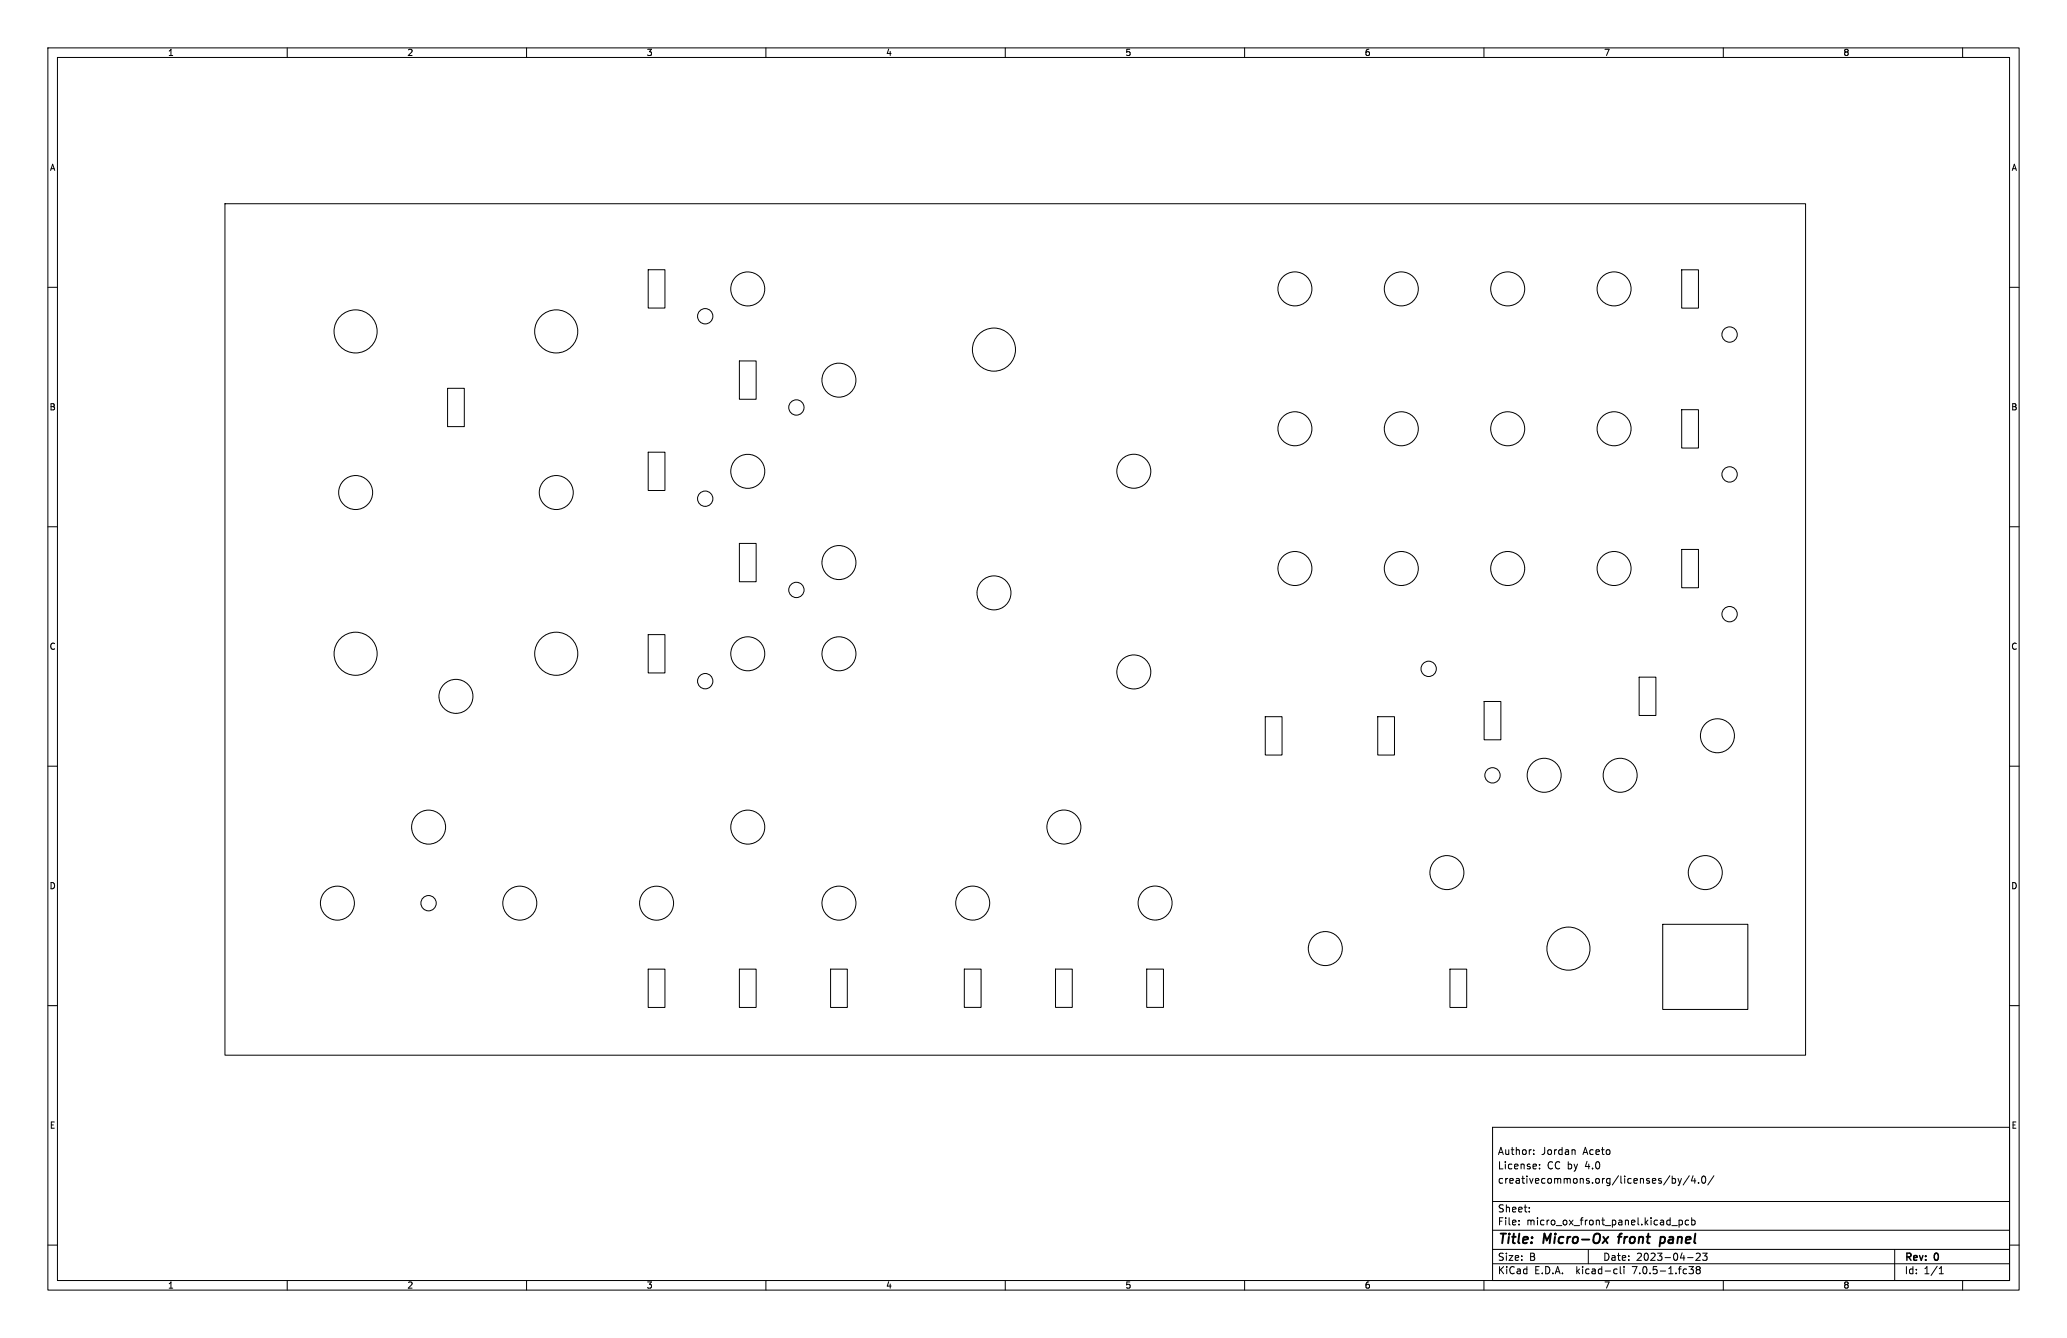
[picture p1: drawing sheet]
<svg xmlns="http://www.w3.org/2000/svg" width="432mm" height="279mm" viewBox="0 0 432 279" stroke-linecap="round" stroke-linejoin="round" font-family="sans-serif">
<defs><g id="words">
<g font-size="2.8">
<text x="312.8" y="260.2">Title:</text>
<text x="322.3" y="260.2">Micro-Ox</text>
<text x="338.6" y="260.2">front</text>
<text x="347.8" y="260.2">panel</text>
</g>
<g font-size="2.1">
<text x="312.8" y="244.3">License:</text>
<text x="312.8" y="241.3">Author:</text>
<text x="321.9" y="241.3">Jordan</text>
<text x="323.1" y="244.3">CC by</text>
<text x="330.6" y="241.3">Aceto</text>
<text x="331" y="244.3">4.0</text>
<text x="312.8" y="247.3">creativecommons.org/licenses/by/4.0/</text>
<text x="312.8" y="256">File:</text>
<text x="312.8" y="253.3">Sheet:</text>
<text x="318.8" y="256">micro_ox_front_panel.kicad_pcb</text>
<text x="312.8" y="263.4">Size:</text>
<text x="319.4" y="263.4">B</text>
<text x="334.8" y="263.4">Date:</text>
<text x="341.7" y="263.4">2023-04-23</text>
<text x="397.8" y="263.6">Rev:</text>
<text x="404" y="263.6">0</text>
<text x="312.8" y="266.2">KiCad</text>
<text x="320.4" y="266.2">E.D.A.</text>
<text x="329.2" y="266.2">kicad-cli</text>
<text x="341" y="266.2">7.0.5-1.fc38</text>
<text x="397.8" y="266.2">Id:</text>
<text x="401.8" y="266.2">1/1</text>
</g>
<g font-size="1.8">
<text x="35" y="11.8">1</text>
<text x="85" y="11.8">2</text>
<text x="135" y="11.8">3</text>
<text x="185" y="11.8">4</text>
<text x="235" y="11.8">5</text>
<text x="285" y="11.8">6</text>
<text x="335" y="11.8">7</text>
<text x="385" y="11.8">8</text>
<text x="10.4" y="35.8">A</text>
<text x="420.2" y="35.8">A</text>
<text x="10.3" y="85.8">B</text>
<text x="420.1" y="85.8">B</text>
<text x="10.3" y="135.8">C</text>
<text x="420.1" y="135.8">C</text>
<text x="10.3" y="185.8">D</text>
<text x="420.1" y="185.8">D</text>
<text x="10.4" y="235.8">E</text>
<text x="420.2" y="235.8">E</text>
<text x="35" y="269.2">1</text>
<text x="85" y="269.2">2</text>
<text x="135" y="269.2">3</text>
<text x="185" y="269.2">4</text>
<text x="235" y="269.2">5</text>
<text x="285" y="269.2">6</text>
<text x="335" y="269.2">7</text>
<text x="385" y="269.2">8</text>
</g>
</g></defs>
<g fill="none" stroke="#000" stroke-width=".21">
<path d="M10 10h411.8v259.4h-411.8zM12 12h407.8v255.4h-407.8zM60 10v2M110 10v2M160 10v2M210 10v2M260 10v2M310 10v2M360 10v2M410 10v2M10 60h2M47 42.5h330.2v177.8h-330.2z"/>
<path d="M135.4 56.3h3.5v8h-3.5zM351.3 56.3h3.5v8h-3.5zM419.8 60h2M154.5 75.4h3.5v8h-3.5zM93.5 81.1h3.5v8h-3.5zM135.4 94.4h3.5v8h-3.5zM351.3 85.6h3.5v8h-3.5zM10 110h2M154.5 113.5h3.5v8h-3.5zM351.3 114.7h3.5v8h-3.5zM419.8 110h2M135.4 132.5h3.5v8h-3.5z"/>
<path d="M10 160h2M264.3 149.7h3.5v8h-3.5zM287.8 149.7h3.5v8h-3.5zM310 146.5h3.5v8h-3.5zM342.4 141.4h3.5v8h-3.5zM419.8 160h2M347.3 193h17.8v17.8h-17.8zM10 210h2M135.4 202.4h3.5v8h-3.5zM154.5 202.4h3.5v8h-3.5zM173.5 202.4h3.5v8h-3.5zM201.4 202.4h3.6v8h-3.6z"/>
<path d="M220.5 202.4h3.5v8h-3.5zM239.5 202.4h3.6v8h-3.6zM302.9 202.4h3.5v8h-3.5zM419.8 210h2M311.8 235.4h108v32h-108zM10 260h2M311.8 256.9h108M311.8 250.9h108M317.3 255.6v.2M317.3 254.9v.1M319.5 252.9v.2M319.5 252.2v.1"/>
<path d="M320.4 240.9v.2M320.4 240.2v.1M321.6 243.9v.2M321.6 243.2v.1M328.8 240.1l.2 .2v.8M348.8 245.5l-1.3 1.9M349.3 255.9h1.1M349.3 245.6v1.5M349.3 246.2l.5-.1 .2 .3-.1 .6h-.6M350.5 246.1l.4 1M350.8 254.8v1.5M350.8 254.9l.4-.1 .3 .3-.2 .6h-.5"/>
<path d="M350.9 247.1l-.4 .5M351.3 246.1l-.4 1M352.8 254.9l-.5-.1-.3 .3 .2 .6h.6M352.9 245.5l-1.3 1.9M353.4 254.9l.4-.1 .3 .3-.1 .6h-.6M353.4 254.3v1.5M353.7 245.5l-.4 1.1h1M354 246.1v1M354.8 246.9v.2M355.7 245.7l.1-.1a.8 .8 0 0 1 .5 .7 .8 .8 0 0 1-.5 .8 1 1 0 0 1-.1-1.4zM358 245.5l-1.2 1.9M419.8 260h2"/>
<path d="M60 267.4v2M110 267.4v2M160 267.4v2M210 267.4v2M260 267.4v2M310 267.4v2M311.8 263.9h108M311.8 260.9h108M331.8 260.9v3M337.3 265.9h.5M337.3 265.1h.5M338.5 264.5v1.3l.2 .2"/>
<path d="M339.3 264.5v.1M339.3 265v1M352.5 262.6h1.2M352.8 264.5h1l-.5 .6 .4 .1v.6l-.2 .2-.7-.2M354.5 261.7l-.2 .1M354.6 265.1l-.3-.3 .3-.3h.3l.3 .3-.3 .3M354.6 265.1l-.3 .3 .1 .4 .2 .2h.3l.3-.3-.1-.4-.2-.2M354.6 265.1h.3M354.9 261.7l.3 .3-.1 .3-.8 .9h.9M355.7 261.7h.9l-.5 .6 .4 .1v.6l-.2 .2-.6-.2M360 267.4v2M395.8 260.9v6.5"/>
<path d="M405.1 266h.9M405.1 264.9l.4-.4v1.5M410 267.4v2"/>
<circle cx="74.3" cy="69.2" r="4.5"/>
<circle cx="116.2" cy="69.2" r="4.5"/>
<circle cx="147.3" cy="66" r="1.6"/>
<circle cx="156.2" cy="60.3" r="3.5"/>
<circle cx="175.3" cy="79.4" r="3.5"/>
<circle cx="207.6" cy="73" r="4.5"/>
<circle cx="270.5" cy="60.3" r="3.6"/>
<circle cx="292.7" cy="60.3" r="3.6"/>
<circle cx="315" cy="60.3" r="3.6"/>
<circle cx="337.2" cy="60.3" r="3.6"/>
<circle cx="361.3" cy="69.9" r="1.6"/>
<circle cx="156.2" cy="98.4" r="3.5"/>
<circle cx="166.4" cy="85.1" r="1.6"/>
<circle cx="236.9" cy="98.4" r="3.5"/>
<circle cx="270.5" cy="89.5" r="3.6"/>
<circle cx="292.7" cy="89.5" r="3.6"/>
<circle cx="315" cy="89.5" r="3.6"/>
<circle cx="337.2" cy="89.5" r="3.6"/>
<circle cx="361.3" cy="99.1" r="1.6"/>
<circle cx="74.3" cy="102.8" r="3.5"/>
<circle cx="116.2" cy="102.8" r="3.5"/>
<circle cx="147.3" cy="104.1" r="1.6"/>
<circle cx="175.3" cy="117.5" r="3.5"/>
<circle cx="270.5" cy="118.7" r="3.6"/>
<circle cx="292.7" cy="118.7" r="3.6"/>
<circle cx="315" cy="118.7" r="3.6"/>
<circle cx="337.2" cy="118.7" r="3.6"/>
<circle cx="74.3" cy="136.5" r="4.5"/>
<circle cx="116.2" cy="136.5" r="4.5"/>
<circle cx="156.2" cy="136.5" r="3.5"/>
<circle cx="166.4" cy="123.2" r="1.6"/>
<circle cx="175.3" cy="136.5" r="3.5"/>
<circle cx="207.6" cy="123.8" r="3.5"/>
<circle cx="298.5" cy="139.7" r="1.6"/>
<circle cx="361.3" cy="128.3" r="1.6"/>
<circle cx="95.2" cy="145.4" r="3.5"/>
<circle cx="147.3" cy="142.2" r="1.6"/>
<circle cx="236.9" cy="140.3" r="3.5"/>
<circle cx="358.8" cy="153.6" r="3.6"/>
<circle cx="89.5" cy="172.7" r="3.5"/>
<circle cx="156.2" cy="172.7" r="3.5"/>
<circle cx="222.3" cy="172.7" r="3.5"/>
<circle cx="311.8" cy="161.9" r="1.6"/>
<circle cx="322.6" cy="161.9" r="3.6"/>
<circle cx="338.5" cy="161.9" r="3.6"/>
<circle cx="70.5" cy="188.6" r="3.5"/>
<circle cx="89.5" cy="188.6" r="1.6"/>
<circle cx="108.6" cy="188.6" r="3.5"/>
<circle cx="137.2" cy="188.6" r="3.5"/>
<circle cx="175.3" cy="188.6" r="3.5"/>
<circle cx="203.2" cy="188.6" r="3.5"/>
<circle cx="241.3" cy="188.6" r="3.5"/>
<circle cx="276.9" cy="198.1" r="3.6"/>
<circle cx="302.3" cy="182.2" r="3.6"/>
<circle cx="327.7" cy="198.1" r="4.5"/>
<circle cx="356.2" cy="182.2" r="3.6"/>
</g>
<path d="M334.9 258.3l.9 1.3M336 258.3l-1.2 1.3M346.8 259.5l.2 .1M346.9 258.3l-.2 2" fill="none" stroke="#000" stroke-width=".4"/>
<use href="#words"/>
</svg>
